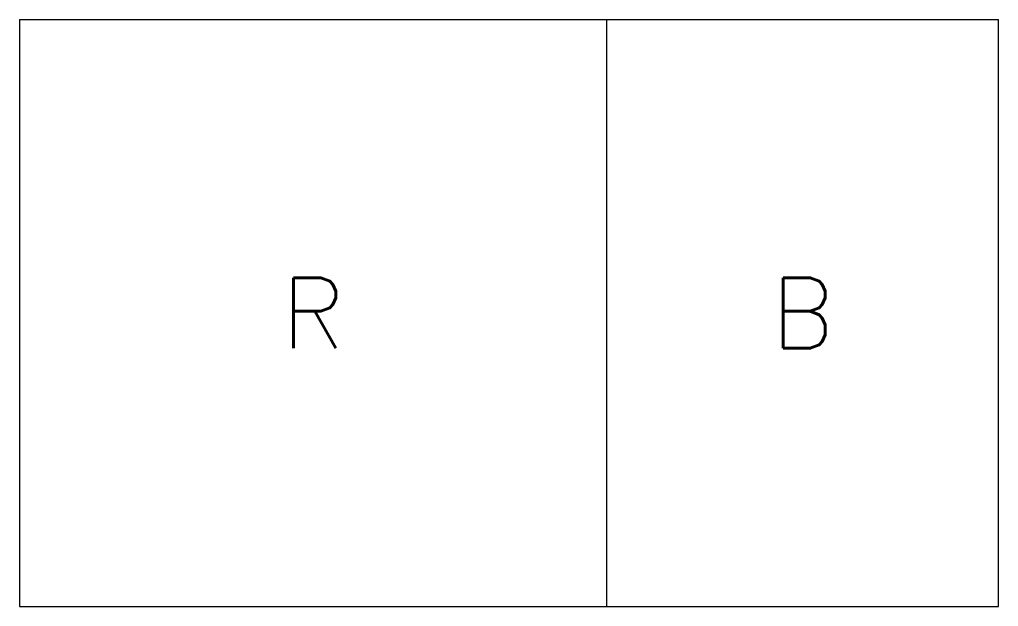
# Model space of a CAD drawing. Header units: millimetres. Extents: x 0 to 25, y -15 to 0.
import ezdxf
from ezdxf.enums import TextEntityAlignment as Align

# ---------------------------------------------------------------- set-up
doc = ezdxf.new("R2010")
doc.units = ezdxf.units.MM
doc.header["$MEASUREMENT"] = 0
doc.styles.add('Romans', font='romans.shx')

msp = doc.modelspace()

# ---------------------------------------------------------------- linework, layer by layer
at = {"color": 7, "ltscale": 0.01}
for p, q in [((0, 0), (25, 0)), ((0, -15), (25, -15))]:
    msp.add_line(p, q, dxfattribs=at)
at = {"color": 7}
for points in [[(0, 0), (0, -15)], [(15, -15), (15, 0)], [(25, -15), (25, 0)]]:
    msp.add_lwpolyline(points, dxfattribs=at)

# ---------------------------------------------------------------- texts
at = {"color": 7, "style": 'Romans', "flags": 4}
for tag, p in [('R', (7.5, -7.5)), ('B', (20, -7.5))]:
    msp.add_attdef(tag, text='', height=1.8, dxfattribs=at).set_placement(p, align=Align.MIDDLE_CENTER)

doc.saveas('drawing.dxf')
